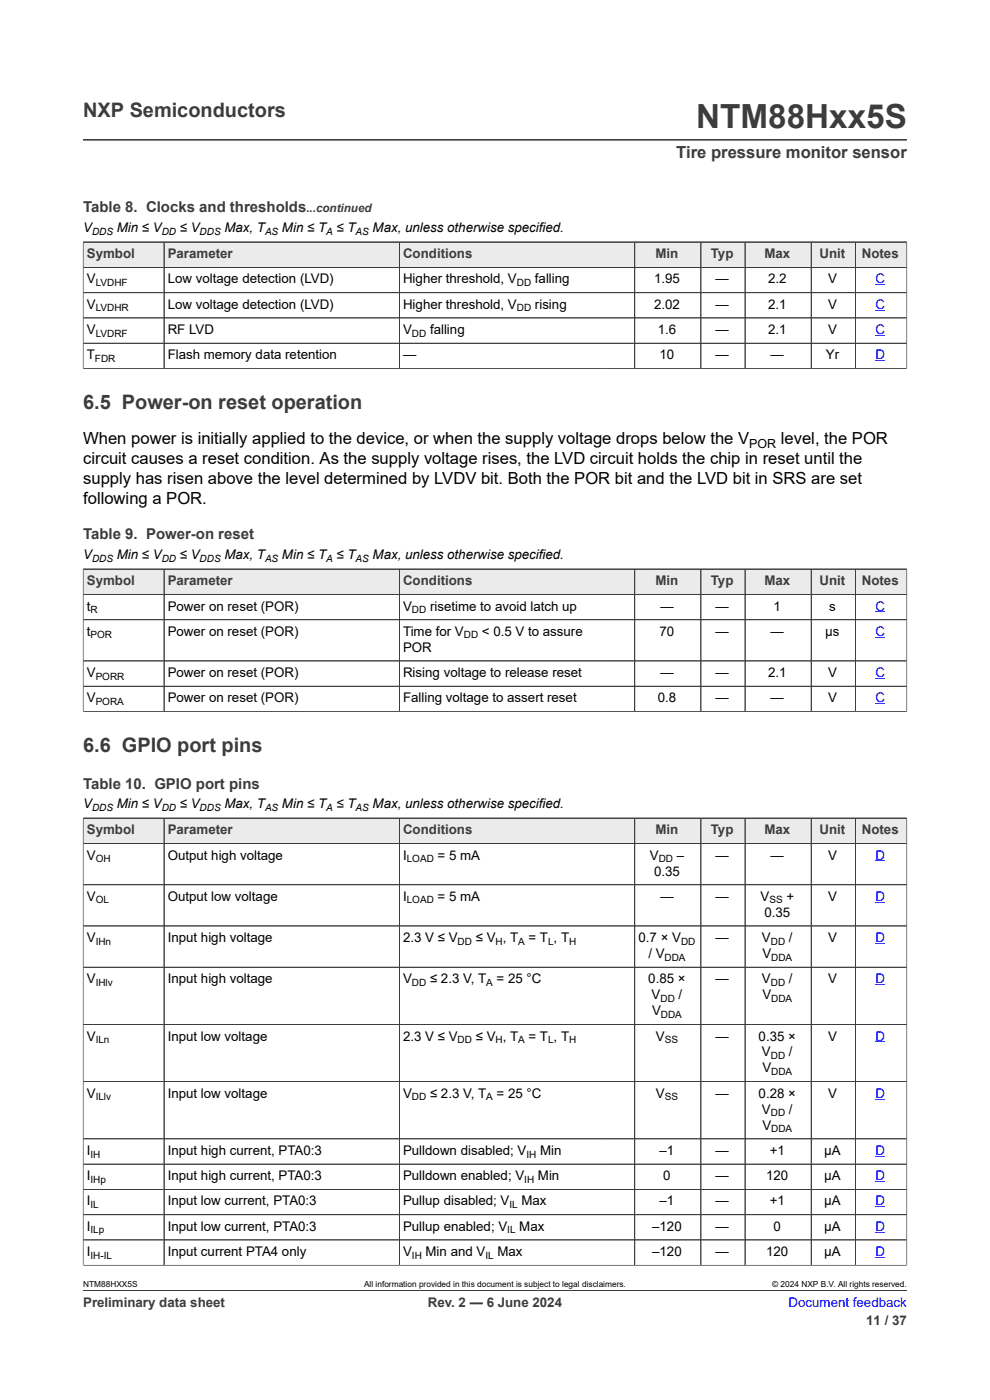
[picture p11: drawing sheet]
<svg xmlns="http://www.w3.org/2000/svg" width="210mm" height="297mm" viewBox="0 0 210 297" stroke-linecap="round" stroke-linejoin="round" font-family="sans-serif">
<defs><g id="words">
<text font-size="7.1" fill="#3c3c3c" x="147.7" y="27.2">NTM88Hxx5S</text>
<g font-size="4.2" fill="#3c3c3c">
<text x="17.6" y="24.8">NXP Semiconductors</text>
<text x="17.6" y="86.8">6.5 Power-on reset operation</text>
<text x="17.6" y="159.6">6.6 GPIO port pins</text>
</g>
<text font-size="3.5" fill="#3c3c3c" x="143.5" y="33.5">Tire pressure monitor sensor</text>
<g font-size="3.5">
<text x="17.6" y="94.3">When power is initially applied to the device, or when the supply voltage drops below the V</text>
<text x="165.6" y="94.3">level, the POR</text>
<text x="17.6" y="98.5">circuit causes a reset condition. As the supply voltage rises, the LVD circuit holds the chip in reset until the</text>
<text x="17.6" y="102.8">supply has risen above the level determined by LVDV bit. Both the POR bit and the LVD bit in SRS are set</text>
<text x="17.6" y="107">following a POR.</text>
</g>
<g font-size="3.2" fill="#3c3c3c">
<text x="17.6" y="45.1">Table 8. Clocks and thresholds</text>
<text x="17.6" y="114.4">Table 9. Power-on reset</text>
<text x="17.6" y="167.3">Table 10. GPIO port pins</text>
</g>
<g font-size="2.8">
<text x="17.6" y="49.3">V</text>
<text x="24.8" y="49.3">Min ≤ V</text>
<text x="38.1" y="49.3">≤ V</text>
<text x="47.6" y="49.3">Max, T</text>
<text x="59.8" y="49.3">Min ≤ T ≤ T</text>
<text x="79" y="49.3">Max, unless otherwise specified.</text>
<text x="18.4" y="60.1">V</text>
<text x="18.4" y="65.5">V</text>
<text x="35.6" y="60.1">Low voltage detection (LVD)</text>
<text x="35.6" y="65.5">Low voltage detection (LVD)</text>
<text x="85.5" y="60.1">Higher threshold, V</text>
<text x="85.5" y="65.5">Higher threshold, V</text>
<text x="113.5" y="60.1">falling</text>
<text x="113.5" y="65.5">rising</text>
<text x="138.7" y="60.1">1.95</text>
<text x="138.7" y="65.5">2.02</text>
<text x="151.8" y="60.1">—</text>
<text x="151.8" y="65.5">—</text>
<text x="162.9" y="60.1">2.2</text>
<text x="162.9" y="65.5">2.1</text>
<text x="175.6" y="60.1">V</text>
<text x="175.6" y="65.5">V</text>
<text x="18.4" y="70.9">V</text>
<text x="35.6" y="70.9">RF LVD</text>
<text x="85.5" y="70.9">V</text>
<text x="91.2" y="70.9">falling</text>
<text x="139.5" y="70.9">1.6</text>
<text x="151.8" y="70.9">—</text>
<text x="162.9" y="70.9">2.1</text>
<text x="175.6" y="70.9">V</text>
<text x="18.4" y="76.2">T</text>
<text x="35.6" y="76.2">Flash memory data retention</text>
<text x="85.5" y="76.2">—</text>
<text x="139.9" y="76.2">10</text>
<text x="151.8" y="76.2">—</text>
<text x="163.5" y="76.2">—</text>
<text x="175.2" y="76.2">Yr</text>
<text x="17.6" y="118.7">V</text>
<text x="24.8" y="118.7">Min ≤ V</text>
<text x="38.1" y="118.7">≤ V</text>
<text x="47.6" y="118.7">Max, T</text>
<text x="59.8" y="118.7">Min ≤ T ≤ T</text>
<text x="79" y="118.7">Max, unless otherwise specified.</text>
<text x="18.4" y="129.5">t</text>
<text x="35.6" y="129.5">Power on reset (POR)</text>
<text x="85.5" y="129.5">V</text>
<text x="91.2" y="129.5">risetime to avoid latch up</text>
<text x="140.1" y="129.5">—</text>
<text x="151.8" y="129.5">—</text>
<text x="164.1" y="129.5">1</text>
<text x="175.9" y="129.5">s</text>
<text x="18.4" y="134.9">t</text>
<text x="35.6" y="134.9">Power on reset (POR)</text>
<text x="85.5" y="134.9">Time for V</text>
<text x="102.2" y="134.9">&lt; 0.5 V to assure</text>
<text x="139.9" y="134.9">70</text>
<text x="151.8" y="134.9">—</text>
<text x="163.5" y="134.9">—</text>
<text x="175.1" y="134.9">µs</text>
<text x="18.4" y="143.6">V</text>
<text x="35.6" y="143.6">Power on reset (POR)</text>
<text x="85.5" y="138.3">POR</text>
<text x="85.5" y="143.6">Rising voltage to release reset</text>
<text x="140.1" y="143.6">—</text>
<text x="151.8" y="143.6">—</text>
<text x="162.9" y="143.6">2.1</text>
<text x="175.6" y="143.6">V</text>
<text x="18.4" y="149">V</text>
<text x="35.6" y="149">Power on reset (POR)</text>
<text x="85.5" y="149">Falling voltage to assert reset</text>
<text x="139.5" y="149">0.8</text>
<text x="151.8" y="149">—</text>
<text x="163.5" y="149">—</text>
<text x="175.6" y="149">V</text>
<text x="17.6" y="171.5">V</text>
<text x="24.8" y="171.5">Min ≤ V</text>
<text x="38.1" y="171.5">≤ V</text>
<text x="47.6" y="171.5">Max, T</text>
<text x="59.8" y="171.5">Min ≤ T ≤ T</text>
<text x="79" y="171.5">Max, unless otherwise specified.</text>
<text x="18.4" y="182.4">V</text>
<text x="35.6" y="182.4">Output high voltage</text>
<text x="85.5" y="182.4">I</text>
<text x="92.8" y="182.4">= 5 mA</text>
<text x="137.8" y="182.4">V</text>
<text x="138.7" y="185.7">0.35</text>
<text x="143.6" y="182.4">–</text>
<text x="151.8" y="182.4">—</text>
<text x="163.5" y="182.4">—</text>
<text x="175.6" y="182.4">V</text>
<text x="18.4" y="191.1">V</text>
<text x="35.6" y="191.1">Output low voltage</text>
<text x="85.5" y="191.1">I</text>
<text x="92.8" y="191.1">= 5 mA</text>
<text x="140.1" y="191.1">—</text>
<text x="151.8" y="191.1">—</text>
<text x="161.3" y="191.1">V</text>
<text x="166.8" y="191.1">+</text>
<text x="175.6" y="191.1">V</text>
<text x="162.1" y="194.5">0.35</text>
<text x="18.4" y="199.9">V</text>
<text x="35.6" y="199.9">Input high voltage</text>
<text x="85.5" y="199.9">2.3 V ≤ V</text>
<text x="100.9" y="199.9">≤ V , T</text>
<text x="112.1" y="199.9">= T , T</text>
<text x="135.4" y="199.9">0.7 × V</text>
<text x="137.5" y="203.2">/ V</text>
<text x="151.8" y="199.9">—</text>
<text x="161.6" y="199.9">V</text>
<text x="161.7" y="203.2">V</text>
<text x="167.3" y="199.9">/</text>
<text x="175.6" y="199.9">V</text>
<text x="18.4" y="208.6">V</text>
<text x="35.6" y="208.6">Input high voltage</text>
<text x="85.5" y="208.6">V</text>
<text x="91.2" y="208.6">≤ 2.3 V, T</text>
<text x="105.3" y="208.6">= 25 °C</text>
<text x="137.5" y="208.6">0.85 ×</text>
<text x="151.8" y="208.6">—</text>
<text x="161.6" y="208.6">V</text>
<text x="167.3" y="208.6">/</text>
<text x="175.6" y="208.6">V</text>
<text x="138.2" y="212">V</text>
<text x="138.3" y="215.4">V</text>
<text x="143.9" y="212">/</text>
<text x="161.7" y="212">V</text>
<text x="18.4" y="220.7">V</text>
<text x="35.6" y="220.7">Input low voltage</text>
<text x="85.5" y="220.7">2.3 V ≤ V</text>
<text x="100.9" y="220.7">≤ V , T</text>
<text x="112.1" y="220.7">= T , T</text>
<text x="139.1" y="220.7">V</text>
<text x="151.8" y="220.7">—</text>
<text x="160.9" y="220.7">0.35 ×</text>
<text x="175.6" y="220.7">V</text>
<text x="161.6" y="224.1">V</text>
<text x="161.7" y="227.5">V</text>
<text x="167.3" y="224.1">/</text>
<text x="18.4" y="232.9">V</text>
<text x="35.6" y="232.9">Input low voltage</text>
<text x="85.5" y="232.9">V</text>
<text x="91.2" y="232.9">≤ 2.3 V, T</text>
<text x="105.3" y="232.9">= 25 °C</text>
<text x="139.1" y="232.9">V</text>
<text x="151.8" y="232.9">—</text>
<text x="160.9" y="232.9">0.28 ×</text>
<text x="175.6" y="232.9">V</text>
<text x="161.6" y="236.3">V</text>
<text x="161.7" y="239.6">V</text>
<text x="167.3" y="236.3">/</text>
<text x="18.4" y="245">I</text>
<text x="35.6" y="245">Input high current, PTA0:3</text>
<text x="85.5" y="245">Pulldown disabled; V</text>
<text x="114.6" y="245">Min</text>
<text x="139.9" y="245">–1</text>
<text x="151.8" y="245">—</text>
<text x="163.3" y="245">+1</text>
<text x="174.8" y="245">µA</text>
<text x="18.4" y="250.4">I</text>
<text x="35.6" y="250.4">Input high current, PTA0:3</text>
<text x="85.5" y="250.4">Pulldown enabled; V</text>
<text x="114.1" y="250.4">Min</text>
<text x="140.7" y="250.4">0</text>
<text x="151.8" y="250.4">—</text>
<text x="162.5" y="250.4">120</text>
<text x="174.8" y="250.4">µA</text>
<text x="18.4" y="255.7">I</text>
<text x="35.6" y="255.7">Input low current, PTA0:3</text>
<text x="85.5" y="255.7">Pullup disabled; V</text>
<text x="110.6" y="255.7">Max</text>
<text x="139.9" y="255.7">–1</text>
<text x="151.8" y="255.7">—</text>
<text x="163.3" y="255.7">+1</text>
<text x="174.8" y="255.7">µA</text>
<text x="18.4" y="261.1">I</text>
<text x="35.6" y="261.1">Input low current, PTA0:3</text>
<text x="85.5" y="261.1">Pullup enabled; V</text>
<text x="110.1" y="261.1">Max</text>
<text x="138.3" y="261.1">–120</text>
<text x="151.8" y="261.1">—</text>
<text x="164.1" y="261.1">0</text>
<text x="174.8" y="261.1">µA</text>
<text x="18.4" y="266.5">I</text>
<text x="35.6" y="266.5">Input current PTA4 only</text>
<text x="85.5" y="266.5">V</text>
<text x="90.3" y="266.5">Min and V</text>
<text x="105.5" y="266.5">Max</text>
<text x="138.3" y="266.5">–120</text>
<text x="151.8" y="266.5">—</text>
<text x="162.5" y="266.5">120</text>
<text x="174.8" y="266.5">µA</text>
</g>
<g font-size="2.8" fill="#3c3c3c">
<text x="18.4" y="54.8">Symbol</text>
<text x="35.6" y="54.8">Parameter</text>
<text x="85.5" y="54.8">Conditions</text>
<text x="139.1" y="54.8">Min</text>
<text x="150.8" y="54.8">Typ</text>
<text x="162.1" y="54.8">Max</text>
<text x="173.8" y="54.8">Unit</text>
<text x="182.8" y="54.8">Notes</text>
<text x="18.4" y="124.2">Symbol</text>
<text x="35.6" y="124.2">Parameter</text>
<text x="85.5" y="124.2">Conditions</text>
<text x="139.1" y="124.2">Min</text>
<text x="150.8" y="124.2">Typ</text>
<text x="162.1" y="124.2">Max</text>
<text x="173.8" y="124.2">Unit</text>
<text x="182.8" y="124.2">Notes</text>
<text x="18.4" y="177">Symbol</text>
<text x="35.6" y="177">Parameter</text>
<text x="85.5" y="177">Conditions</text>
<text x="139.1" y="177">Min</text>
<text x="150.8" y="177">Typ</text>
<text x="162.1" y="177">Max</text>
<text x="173.8" y="177">Unit</text>
<text x="182.8" y="177">Notes</text>
<text x="17.6" y="277.3">Preliminary data sheet</text>
<text x="90.8" y="277.3">Rev. 2 — 6 June 2024</text>
<text x="183.7" y="281">11 / 37</text>
</g>
<g font-size="2.8" fill="#00f">
<text x="185.7" y="60.1">C</text>
<text x="185.7" y="65.5">C</text>
<text x="185.7" y="70.9">C</text>
<text x="185.7" y="76.2">D</text>
<text x="185.7" y="129.5">C</text>
<text x="185.7" y="134.9">C</text>
<text x="185.7" y="143.6">C</text>
<text x="185.7" y="149">C</text>
<text x="185.7" y="182.4">D</text>
<text x="185.7" y="191.1">D</text>
<text x="185.7" y="199.9">D</text>
<text x="185.7" y="208.6">D</text>
<text x="185.7" y="220.7">D</text>
<text x="185.7" y="232.9">D</text>
<text x="185.7" y="245">D</text>
<text x="185.7" y="250.4">D</text>
<text x="185.7" y="255.7">D</text>
<text x="185.7" y="261.1">D</text>
<text x="185.7" y="266.5">D</text>
<text x="167.3" y="277.3">Document feedback</text>
</g>
<text font-size="2.6" x="158.9" y="95">POR</text>
<text font-size="2.5" fill="#3c3c3c" x="65" y="45.1">...continued</text>
<g font-size="2.1">
<text x="19.5" y="49.8">DDS</text>
<text x="34.3" y="49.8">DD</text>
<text x="42.3" y="49.8">DDS</text>
<text x="56.2" y="49.8">AS</text>
<text x="69.2" y="49.8">A</text>
<text x="75.4" y="49.8">AS</text>
<text x="20.3" y="60.7">LVDHF</text>
<text x="109.6" y="60.7">DD</text>
<text x="20.3" y="66">LVDHR</text>
<text x="20.3" y="71.4">LVDRF</text>
<text x="87.4" y="71.4">DD</text>
<text x="109.6" y="66">DD</text>
<text x="20.1" y="76.8">FDR</text>
<text x="19.5" y="119.2">DDS</text>
<text x="34.3" y="119.2">DD</text>
<text x="42.3" y="119.2">DDS</text>
<text x="56.2" y="119.2">AS</text>
<text x="69.2" y="119.2">A</text>
<text x="75.4" y="119.2">AS</text>
<text x="19.2" y="130.1">R</text>
<text x="87.4" y="130.1">DD</text>
<text x="19.2" y="135.4">POR</text>
<text x="98.4" y="135.4">DD</text>
<text x="20.3" y="144.2">PORR</text>
<text x="20.3" y="149.5">PORA</text>
<text x="19.5" y="172">DDS</text>
<text x="34.3" y="172">DD</text>
<text x="42.3" y="172">DDS</text>
<text x="56.2" y="172">AS</text>
<text x="69.2" y="172">A</text>
<text x="75.4" y="172">AS</text>
<text x="20.3" y="182.9">OH</text>
<text x="86.3" y="182.9">LOAD</text>
<text x="139.7" y="182.9">DD</text>
<text x="20.3" y="191.7">OL</text>
<text x="86.3" y="191.7">LOAD</text>
<text x="163.2" y="191.7">SS</text>
<text x="20.3" y="200.4">IHn</text>
<text x="97.1" y="200.4">DD</text>
<text x="105.1" y="200.4">H</text>
<text x="109.9" y="200.4">A</text>
<text x="116.3" y="200.4">L</text>
<text x="120.7" y="200.4">H</text>
<text x="141" y="203.8">DDA</text>
<text x="144.5" y="200.4">DD</text>
<text x="163.5" y="200.4">DD</text>
<text x="163.6" y="203.8">DDA</text>
<text x="20.3" y="209.2">IHlv</text>
<text x="87.4" y="209.2">DD</text>
<text x="103.2" y="209.2">A</text>
<text x="163.5" y="209.2">DD</text>
<text x="140.1" y="212.5">DD</text>
<text x="140.2" y="215.9">DDA</text>
<text x="163.6" y="212.5">DDA</text>
<text x="20.3" y="221.3">ILn</text>
<text x="97.1" y="221.3">DD</text>
<text x="105.1" y="221.3">H</text>
<text x="109.9" y="221.3">A</text>
<text x="116.3" y="221.3">L</text>
<text x="120.7" y="221.3">H</text>
<text x="141" y="221.3">SS</text>
<text x="163.5" y="224.7">DD</text>
<text x="20.3" y="233.4">ILlv</text>
<text x="87.4" y="233.4">DD</text>
<text x="103.2" y="233.4">A</text>
<text x="141" y="233.4">SS</text>
<text x="163.6" y="228.1">DDA</text>
<text x="163.5" y="236.8">DD</text>
<text x="19.2" y="245.6">IH</text>
<text x="111.7" y="245.6">IH</text>
<text x="163.6" y="240.2">DDA</text>
<text x="19.2" y="250.9">IHp</text>
<text x="111.2" y="250.9">IH</text>
<text x="19.2" y="256.3">IL</text>
<text x="108.1" y="256.3">IL</text>
<text x="19.2" y="261.6">ILp</text>
<text x="107.6" y="261.6">IL</text>
<text x="19.2" y="267">IH-IL</text>
<text x="87.4" y="267">IH</text>
<text x="103" y="267">IL</text>
</g>
<g font-size="1.8">
<text x="17.6" y="273.1">NTM88HXX5S</text>
<text x="77.2" y="273.1">All information provided in this document is subject to legal disclaimers.</text>
<text x="163.8" y="273.1">© 2024 NXP B.V. All rights reserved.</text>
</g>
</g></defs>
<path d="M17.6 29.7h174.8M17.6 51.4h174.8" fill="none" stroke="#3c3c3c" stroke-width=".21"/>
<path d="M17.7 51.4h17v5.3h-17z" fill="#ebebeb"/>
<path d="M17.6 51.4h17.2v5.3h-17.2z" fill="none" stroke="#3c3c3c" stroke-width=".21"/>
<path d="M34.9 51.4h49.7v5.3h-49.7z" fill="#ebebeb"/>
<path d="M34.8 51.4h49.9v5.3h-49.9z" fill="none" stroke="#3c3c3c" stroke-width=".21"/>
<path d="M84.8 51.4h43.6v5.3h-43.6z" fill="#ebebeb"/>
<path d="M128.4 51.4h-43.7v5.3h43.7" fill="none" stroke="#3c3c3c" stroke-width=".21"/>
<path d="M128.4 51.4h6.2v5.3h-6.2z" fill="#ebebeb"/>
<path d="M128.4 51.4h6.2v5.3h-6.2" fill="none" stroke="#3c3c3c" stroke-width=".21"/>
<path d="M134.7 51.4h13.9v5.3h-13.9z" fill="#ebebeb"/>
<path d="M134.6 51.4h14.1v5.3h-14.1z" fill="none" stroke="#3c3c3c" stroke-width=".21"/>
<path d="M148.7 51.4h9.3v5.3h-9.3z" fill="#ebebeb"/>
<path d="M148.7 51.4h9.3v5.3h-9.3z" fill="none" stroke="#3c3c3c" stroke-width=".21"/>
<path d="M158.1 51.4h13.9v5.3h-13.9z" fill="#ebebeb"/>
<path d="M158 51.4h14.1v5.3h-14.1z" fill="none" stroke="#3c3c3c" stroke-width=".21"/>
<path d="M172.1 51.4h9.3v5.3h-9.3z" fill="#ebebeb"/>
<path d="M172.1 51.4h9.3v5.3h-9.3z" fill="none" stroke="#3c3c3c" stroke-width=".21"/>
<path d="M181.5 51.4h10.8v5.3h-10.8z" fill="#ebebeb"/>
<g fill="none" stroke="#3c3c3c" stroke-width=".21">
<path d="M17.6 51.4h174.8v26.8M17.6 56.7h174.8M17.6 51.4v26.8M34.8 51.4v26.8M84.7 51.4v26.8M134.6 51.4v26.8M148.7 51.4v26.8M158 51.4v26.8M172.1 51.4v26.8M181.4 51.4v26.8M17.6 78.2h174.8M17.6 62.1h174.8"/>
<path d="M17.6 67.5h174.8M17.6 72.8h174.8M17.6 120.7h174.8"/>
</g>
<path d="M185.7 60.4h2M185.7 65.8h2M185.7 71.2h2M185.7 76.5h2" fill="none" stroke="#00f" stroke-width=".21"/>
<path d="M17.7 120.8h17v5.2h-17z" fill="#ebebeb"/>
<path d="M17.6 120.7h17.2v5.4h-17.2z" fill="none" stroke="#3c3c3c" stroke-width=".21"/>
<path d="M34.9 120.8h49.7v5.2h-49.7z" fill="#ebebeb"/>
<path d="M34.8 120.7h49.9v5.4h-49.9z" fill="none" stroke="#3c3c3c" stroke-width=".21"/>
<path d="M84.8 120.8h43.6v5.2h-43.6z" fill="#ebebeb"/>
<path d="M128.4 120.7h-43.7v5.4h43.7" fill="none" stroke="#3c3c3c" stroke-width=".21"/>
<path d="M128.4 120.8h6.2v5.2h-6.2z" fill="#ebebeb"/>
<path d="M128.4 120.7h6.2v5.4h-6.2" fill="none" stroke="#3c3c3c" stroke-width=".21"/>
<path d="M134.7 120.8h13.9v5.2h-13.9z" fill="#ebebeb"/>
<path d="M134.6 120.7h14.1v5.4h-14.1z" fill="none" stroke="#3c3c3c" stroke-width=".21"/>
<path d="M148.7 120.8h9.3v5.2h-9.3z" fill="#ebebeb"/>
<path d="M148.7 120.7h9.3v5.4h-9.3z" fill="none" stroke="#3c3c3c" stroke-width=".21"/>
<path d="M158.1 120.8h13.9v5.2h-13.9z" fill="#ebebeb"/>
<path d="M158 120.7h14.1v5.4h-14.1z" fill="none" stroke="#3c3c3c" stroke-width=".21"/>
<path d="M172.1 120.8h9.3v5.2h-9.3z" fill="#ebebeb"/>
<path d="M172.1 120.7h9.3v5.4h-9.3z" fill="none" stroke="#3c3c3c" stroke-width=".21"/>
<path d="M181.5 120.8h10.8v5.2h-10.8z" fill="#ebebeb"/>
<g fill="none" stroke="#3c3c3c" stroke-width=".21">
<path d="M17.6 120.7h174.8v30.3M17.6 131.5h174.8M17.6 120.8v30.2M34.8 120.8v30.1M84.7 120.8v30.1M134.6 120.8v30.1M148.7 120.8v30.1M158 120.8v30.1M172.1 120.8v30.1M181.4 120.7v30.2M192.4 126.1h-174.8M17.6 150.9h174.8"/>
<path d="M17.6 140.2h174.8M17.6 145.6h174.8M17.6 173.6h174.8"/>
</g>
<path d="M185.7 129.8h2M185.7 135.2h2M185.7 143.9h2M185.7 149.3h2" fill="none" stroke="#00f" stroke-width=".21"/>
<path d="M17.7 173.7h17v5.2h-17z" fill="#ebebeb"/>
<path d="M17.6 173.6h17.2v5.3h-17.2z" fill="none" stroke="#3c3c3c" stroke-width=".21"/>
<path d="M34.9 173.7h49.7v5.2h-49.7z" fill="#ebebeb"/>
<path d="M34.8 173.6h49.9v5.3h-49.9z" fill="none" stroke="#3c3c3c" stroke-width=".21"/>
<path d="M84.8 173.7h43.6v5.2h-43.6z" fill="#ebebeb"/>
<path d="M128.4 173.6h-43.7v5.3h43.7" fill="none" stroke="#3c3c3c" stroke-width=".21"/>
<path d="M128.4 173.7h6.2v5.2h-6.2z" fill="#ebebeb"/>
<path d="M128.4 173.6h6.2v5.3h-6.2" fill="none" stroke="#3c3c3c" stroke-width=".21"/>
<path d="M134.7 173.7h13.9v5.2h-13.9z" fill="#ebebeb"/>
<path d="M134.6 173.6h14.1v5.3h-14.1z" fill="none" stroke="#3c3c3c" stroke-width=".21"/>
<path d="M148.7 173.7h9.3v5.2h-9.3z" fill="#ebebeb"/>
<path d="M148.7 173.6h9.3v5.3h-9.3z" fill="none" stroke="#3c3c3c" stroke-width=".21"/>
<path d="M158.1 173.7h13.9v5.2h-13.9z" fill="#ebebeb"/>
<path d="M158 173.6h14.1v5.3h-14.1z" fill="none" stroke="#3c3c3c" stroke-width=".21"/>
<path d="M172.1 173.7h9.3v5.2h-9.3z" fill="#ebebeb"/>
<path d="M172.1 173.6h9.3v5.3h-9.3z" fill="none" stroke="#3c3c3c" stroke-width=".21"/>
<path d="M181.5 173.7h10.8v5.2h-10.8z" fill="#ebebeb"/>
<g fill="none" stroke="#3c3c3c" stroke-width=".21">
<path d="M17.6 173.6h174.8v94.9M17.6 173.7v94.8M34.8 173.7v94.7M84.7 173.7v94.7M134.6 173.7v94.7M148.7 173.7v94.7M158 173.7v94.7M172.1 173.7v94.7M181.4 173.6v94.8M192.4 178.9h-174.8M17.6 187.7h174.8M17.6 196.4h174.8"/>
<path d="M17.6 205.2h174.8M17.6 217.3h174.8M17.6 229.5h174.8M17.6 241.6h174.8M17.6 247h174.8M17.6 252.3h174.8M17.6 257.7h174.8M17.6 268.4h174.8M17.6 263h174.8M17.6 273.8h174.8"/>
</g>
<path d="M185.7 182.7h2M185.7 191.4h2M185.7 200.2h2M185.7 208.9h2M185.7 221h2M185.7 233.2h2M185.7 245.3h2M185.7 250.7h2M185.7 256h2M185.7 261.4h2M185.7 266.8h2" fill="none" stroke="#00f" stroke-width=".21"/>
<use href="#words"/>
</svg>
